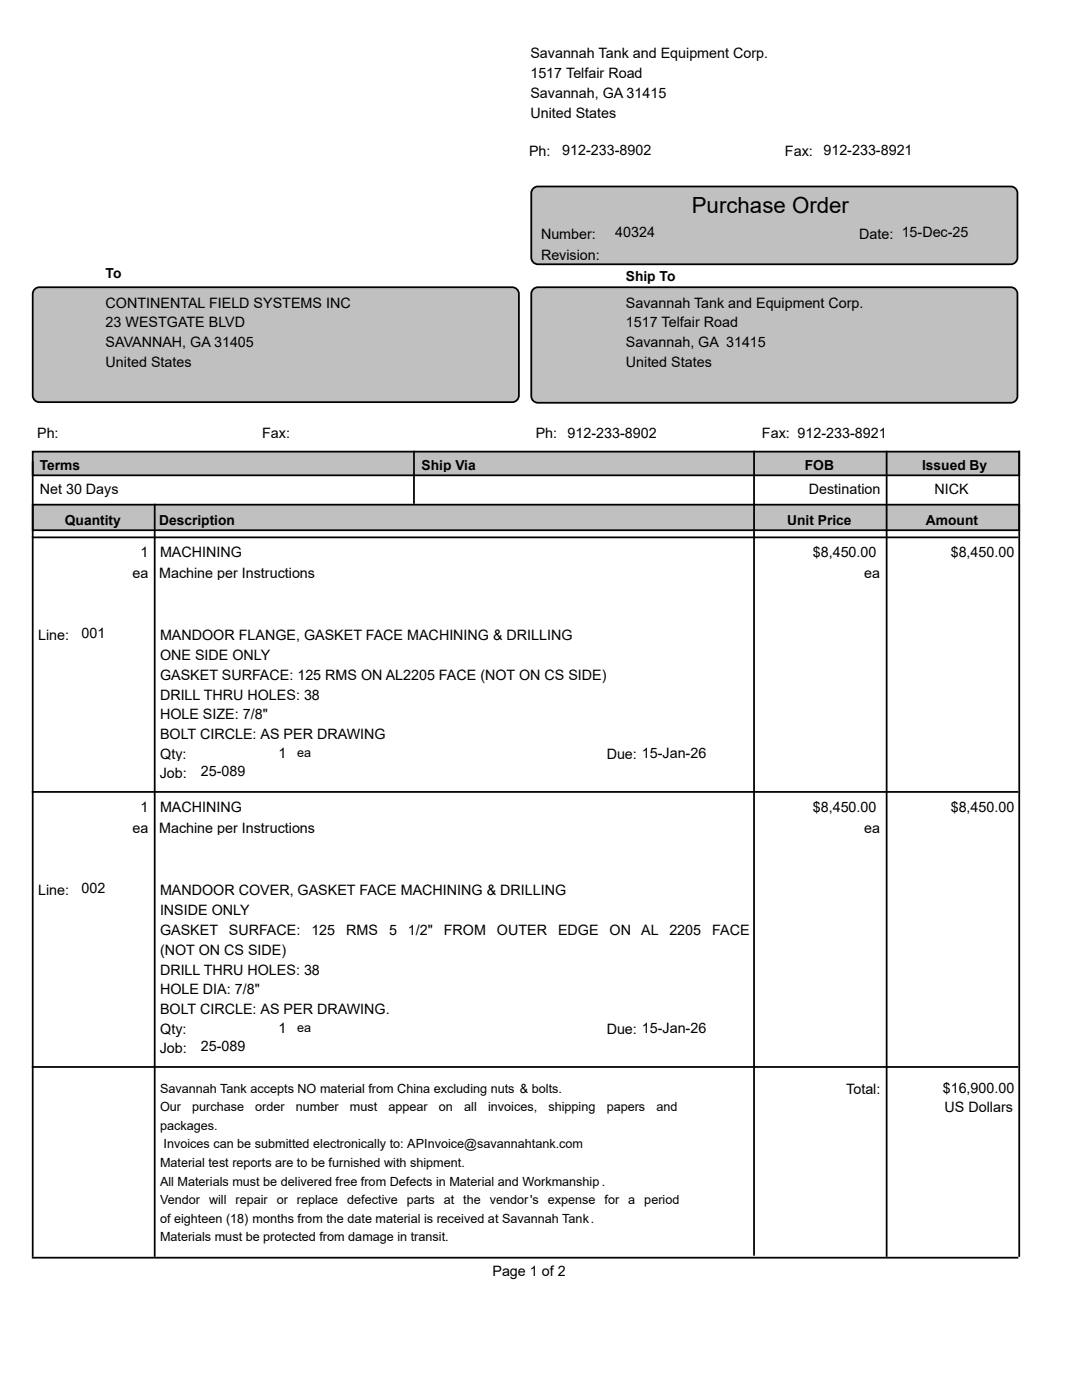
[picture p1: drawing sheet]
<svg xmlns="http://www.w3.org/2000/svg" width="216mm" height="279mm" viewBox="0 0 216 279" stroke-linecap="round" stroke-linejoin="round" font-family="sans-serif">
<defs><g id="words">
<text font-size="4.4" x="138" y="42.6">Purchase Order</text>
<g font-size="2.9">
<text x="105.8" y="11.6">Savannah Tank and Equipment Corp.</text>
<text x="105.8" y="15.6">1517 Telfair Road</text>
<text x="105.8" y="19.6">Savannah, GA 31415</text>
<text x="105.8" y="23.5">United States</text>
<text x="105.6" y="31.2">Ph:</text>
<text x="112.2" y="30.9">912-233-8902</text>
<text x="156.6" y="31.2">Fax:</text>
<text x="164.3" y="30.9">912-233-8921</text>
<text x="107.9" y="47.6">Number:</text>
<text x="122.8" y="47.3">40324</text>
<text x="171.4" y="47.6">Date: 15-Dec-25</text>
<text x="107.9" y="51.9">Revision:</text>
<text x="21.1" y="61.4">CONTINENTAL FIELD SYSTEMS INC</text>
<text x="21.1" y="65.4">23 WESTGATE BLVD</text>
<text x="124.9" y="61.4">Savannah Tank and Equipment Corp.</text>
<text x="124.9" y="65.4">1517 Telfair Road</text>
<text x="21.1" y="69.3">SAVANNAH, GA 31405</text>
<text x="124.9" y="69.3">Savannah, GA 31415</text>
<text x="21.1" y="73.3">United States</text>
<text x="124.9" y="73.3">United States</text>
<text x="7.4" y="87.3">Ph:</text>
<text x="52.3" y="87.3">Fax:</text>
<text x="106.9" y="87.3">Ph:</text>
<text x="113.2" y="87.3">912-233-8902</text>
<text x="152" y="87.3">Fax: 912-233-8921</text>
<text x="7.9" y="98.6">Net 30 Days</text>
<text x="161.4" y="98.6">Destination</text>
<text x="186.5" y="98.6">NICK</text>
<text x="28" y="111.2">1</text>
<text x="31.9" y="111.2">MACHINING</text>
<text x="162.2" y="111.2">$8,450.00</text>
<text x="189.7" y="111.2">$8,450.00</text>
<text x="26.4" y="115.4">ea</text>
<text x="31.7" y="115.4">Machine per Instructions</text>
<text x="172.5" y="115.4">ea</text>
<text x="7.6" y="127.7">Line:</text>
<text x="16.3" y="127.4">001</text>
<text x="31.9" y="127.7">MANDOOR FLANGE, GASKET FACE MACHINING &amp; DRILLING</text>
<text x="31.9" y="131.7">ONE SIDE ONLY</text>
<text x="31.9" y="135.6">GASKET SURFACE: 125 RMS ON AL2205 FACE (NOT ON CS SIDE)</text>
<text x="31.9" y="139.6">DRILL THRU HOLES: 38</text>
<text x="31.9" y="143.6">HOLE SIZE: 7/8&quot;</text>
<text x="31.9" y="147.5">BOLT CIRCLE: AS PER DRAWING</text>
<text x="31.9" y="155.2">Job:</text>
<text x="32" y="151.5">Qty:</text>
<text x="40.1" y="154.9">25-089</text>
<text x="55.6" y="151.2">1</text>
<text x="121.1" y="151.5">Due: 15-Jan-26</text>
<text x="26.4" y="166.3">ea</text>
<text x="28" y="162.1">1</text>
<text x="31.7" y="166.3">Machine per Instructions</text>
<text x="31.9" y="162.1">MACHINING</text>
<text x="162.2" y="162.1">$8,450.00</text>
<text x="172.5" y="166.3">ea</text>
<text x="189.7" y="162.1">$8,450.00</text>
<text x="7.6" y="178.6">Line:</text>
<text x="16.3" y="178.3">002</text>
<text x="31.9" y="178.6">MANDOOR COVER, GASKET FACE MACHINING &amp; DRILLING</text>
<text x="31.9" y="182.6">INSIDE ONLY</text>
<text x="31.9" y="186.6">GASKET</text>
<text x="31.9" y="190.5">(NOT ON CS SIDE)</text>
<text x="45.7" y="186.6">SURFACE:</text>
<text x="62.1" y="186.6">125</text>
<text x="69.1" y="186.6">RMS</text>
<text x="77.6" y="186.6">5</text>
<text x="81.4" y="186.6">1/2&quot;</text>
<text x="88.6" y="186.6">FROM</text>
<text x="99.2" y="186.6">OUTER</text>
<text x="111.3" y="186.6">EDGE</text>
<text x="121.6" y="186.6">ON</text>
<text x="128" y="186.6">AL</text>
<text x="133.6" y="186.6">2205</text>
<text x="142.1" y="186.6">FACE</text>
<text x="31.9" y="194.5">DRILL THRU HOLES: 38</text>
<text x="31.9" y="198.5">HOLE DIA: 7/8&quot;</text>
<text x="31.9" y="202.4">BOLT CIRCLE: AS PER DRAWING.</text>
<text x="32" y="206.4">Qty:</text>
<text x="40.1" y="209.8">25-089</text>
<text x="55.6" y="206.1">1</text>
<text x="121.1" y="206.4">Due: 15-Jan-26</text>
<text x="31.9" y="210.1">Job:</text>
<text x="168.9" y="218.4">Total:</text>
<text x="188.1" y="218">$16,900.00</text>
<text x="188.5" y="221.9">US Dollars</text>
<text x="98.3" y="254.7">Page 1 of 2</text>
</g>
<g font-size="2.8">
<text x="21.1" y="55.4">To</text>
<text x="124.9" y="56.1">Ship To</text>
<text x="7.9" y="93.8">Terms</text>
<text x="84.1" y="93.8">Ship Via</text>
<text x="160.6" y="93.8">FOB</text>
<text x="184" y="93.8">Issued By</text>
<text x="12.9" y="104.8">Quantity</text>
<text x="31.7" y="104.8">Description</text>
<text x="157.1" y="104.8">Unit Price</text>
<text x="184.8" y="104.8">Amount</text>
</g>
<g font-size="2.5">
<text x="59.3" y="151.1">ea</text>
<text x="59.3" y="206">ea</text>
<text x="31.9" y="218.1">Savannah Tank accepts NO material from China excluding nuts &amp; bolts.</text>
<text x="31.9" y="221.8">Our</text>
<text x="38.3" y="221.8">purchase</text>
<text x="50.9" y="221.8">order</text>
<text x="59" y="221.8">number</text>
<text x="69.8" y="221.8">must</text>
<text x="77.5" y="221.8">appear</text>
<text x="87.6" y="221.8">on</text>
<text x="92.6" y="221.8">all</text>
<text x="97.4" y="221.8">invoices,</text>
<text x="109.4" y="221.8">shipping</text>
<text x="121.1" y="221.8">papers</text>
<text x="131" y="221.8">and</text>
<text x="31.9" y="225.5">packages.</text>
<text x="31.9" y="232.9">Material test reports are to be furnished with shipment.</text>
<text x="32.6" y="229.2">Invoices can be submitted electronically to: APInvoice@savannahtank.com</text>
<text x="31.9" y="236.6">All Materials must be delivered free from Defects in Material and Workmanship .</text>
<text x="31.9" y="240.3">Vendor will</text>
<text x="31.9" y="244">of eighteen (18) months from the date material is received at Savannah Tank.</text>
<text x="47" y="240.3">repair or replace</text>
<text x="69.3" y="240.3">defective</text>
<text x="81.2" y="240.3">parts</text>
<text x="88.5" y="240.3">at</text>
<text x="92.4" y="240.3">the</text>
<text x="97.7" y="240.3">vendor's</text>
<text x="109.3" y="240.3">expense</text>
<text x="120.6" y="240.3">for a</text>
<text x="128.6" y="240.3">period</text>
<text x="31.9" y="247.7">Materials must be protected from damage in transit.</text>
</g>
</g></defs>
<g fill="#c0c0c0" stroke="#000" stroke-width=".35">
<path d="M106.3 37.8l.6-.5 .4-.1h94.4a1.33 1.33 0 0 1 1.3 1.3v12.9a1.33 1.33 0 0 1-1.3 1.3h-94.4a1.33 1.33 0 0 1-1.3-1.3v-12.9z"/>
<path d="M6.5 90.1h196.9v4.8h-196.9z"/>
<path d="M6.5 100.7h196.9v5.1h-196.9z"/>
<path d="M6.8 57.9l.6-.5 .4-.1h94.4a1.33 1.33 0 0 1 1.3 1.3v20.3a1.33 1.33 0 0 1-1.3 1.4h-94.4a1.33 1.33 0 0 1-1.3-1.4v-20.3z"/>
<path d="M106.3 57.9l.6-.5 .4-.1h94.4a1.33 1.33 0 0 1 1.3 1.3v20.5a1.33 1.33 0 0 1-1.3 1.3h-94.4a1.33 1.33 0 0 1-1.3-1.3v-20.5z"/>
</g>
<path d="M6.5 92.1v158.7M82.6 90v10.5M150.5 90v160.6M176.9 90v160.8M203.4 90v160.8M6.3 107.2h196.9M30.9 100.5v150.3M6.3 158h196.9M6.3 212.9h196.9M6.3 251h196.9" fill="none" stroke="#000" stroke-width=".35"/>
<use href="#words"/>
</svg>
